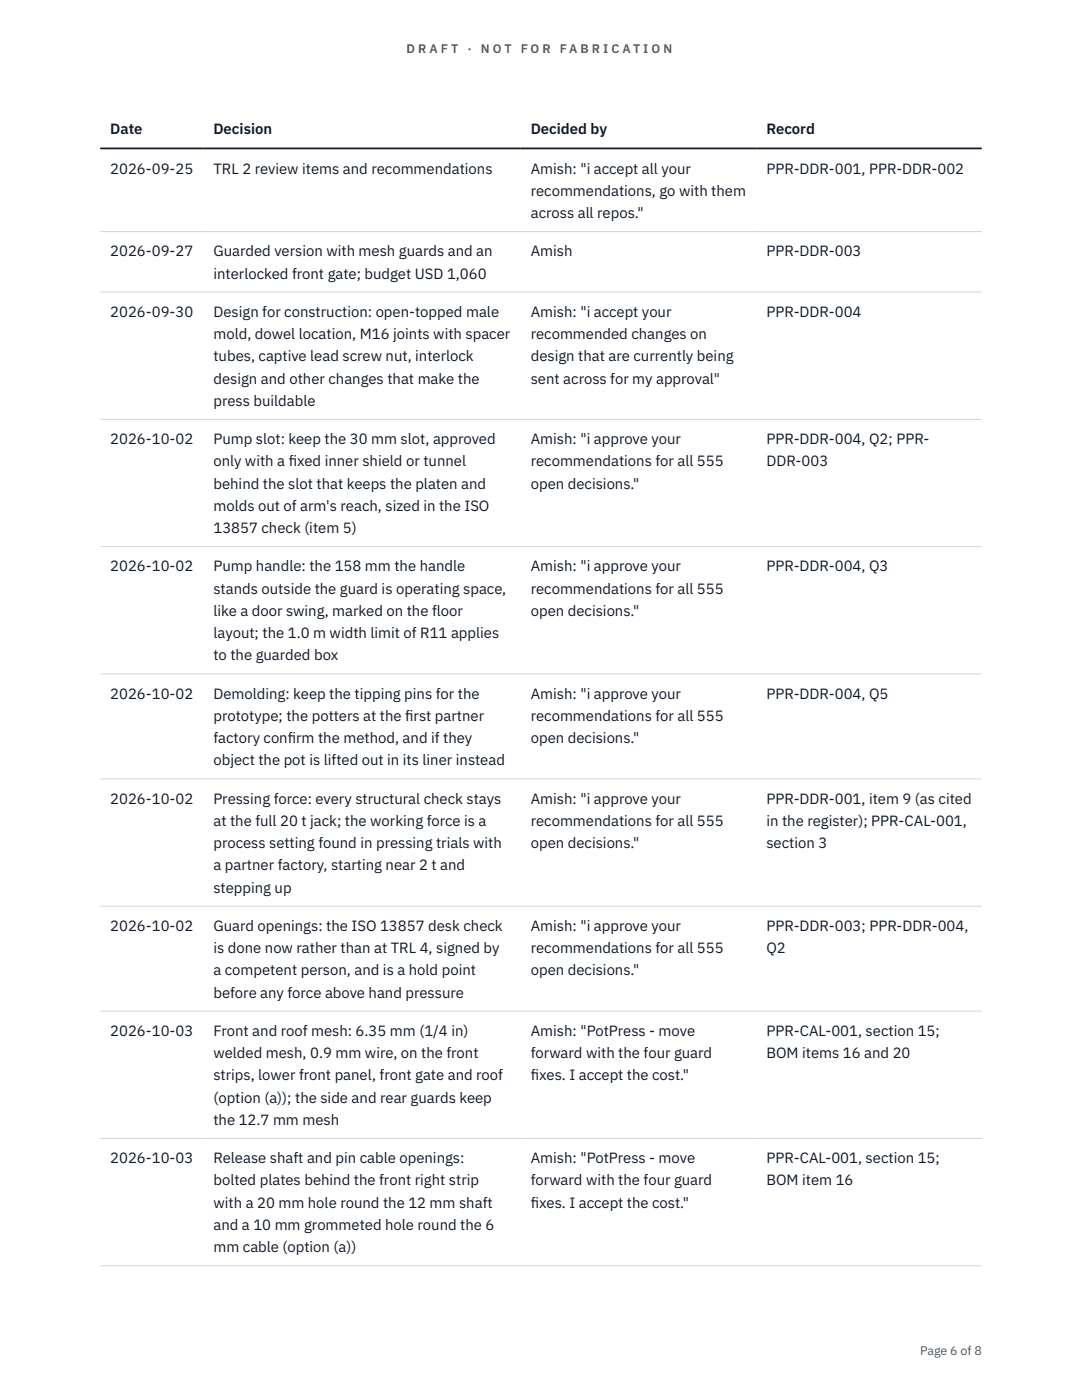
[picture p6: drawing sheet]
<svg xmlns="http://www.w3.org/2000/svg" width="216mm" height="279mm" viewBox="0 0 216 279" stroke-linecap="round" stroke-linejoin="round" font-family="sans-serif">
<defs><g id="words">
<g font-size="3" fill="#111827">
<text x="22" y="26.8">Date</text>
<text x="42.6" y="26.8">Decision</text>
<text x="105.9" y="26.8">Decided by</text>
<text x="152.9" y="26.8">Record</text>
<text x="22" y="34.6">2026-09-25</text>
<text x="42.6" y="34.6">TRL 2 review items and recommendations</text>
<text x="105.9" y="34.6">Amish: &quot;i accept all your</text>
<text x="152.9" y="34.6">PPR-DDR-001, PPR-DDR-002</text>
<text x="105.9" y="39.1">recommendations, go with them</text>
<text x="105.9" y="43.5">across all repos.&quot;</text>
<text x="22" y="51.1">2026-09-27</text>
<text x="42.6" y="51.1">Guarded version with mesh guards and an</text>
<text x="105.9" y="51.1">Amish</text>
<text x="152.9" y="51.1">PPR-DDR-003</text>
<text x="42.6" y="55.6">interlocked front gate; budget USD 1,060</text>
<text x="22" y="63.2">2026-09-30</text>
<text x="42.6" y="63.2">Design for construction: open-topped male</text>
<text x="105.9" y="63.2">Amish: &quot;i accept your</text>
<text x="152.9" y="63.2">PPR-DDR-004</text>
<text x="42.6" y="67.7">mold, dowel location, M16 joints with spacer</text>
<text x="105.9" y="67.7">recommended changes on</text>
<text x="42.6" y="72.1">tubes, captive lead screw nut, interlock</text>
<text x="42.6" y="76.5">design and other changes that make the</text>
<text x="105.9" y="72.1">design that are currently being</text>
<text x="105.9" y="76.5">sent across for my approval&quot;</text>
<text x="42.6" y="81">press buildable</text>
<text x="22" y="88.6">2026-10-02</text>
<text x="42.6" y="88.6">Pump slot: keep the 30 mm slot, approved</text>
<text x="105.9" y="88.6">Amish: &quot;i approve your</text>
<text x="152.9" y="88.6">PPR-DDR-004, Q2; PPR-</text>
<text x="42.6" y="93.1">only with a f</text>
<text x="57.6" y="93.1">ixed inner shield or tunnel</text>
<text x="105.9" y="93.1">recommendations for all 555</text>
<text x="152.9" y="93.1">DDR-003</text>
<text x="42.6" y="97.5">behind the slot that keeps the platen and</text>
<text x="42.6" y="101.9">molds out of arm's reach, sized in the ISO</text>
<text x="105.9" y="97.5">open decisions.&quot;</text>
<text x="42.6" y="106.4">13857 check (item 5)</text>
<text x="22" y="114">2026-10-02</text>
<text x="42.6" y="114">Pump handle: the 158 mm the handle</text>
<text x="42.6" y="118.5">stands outside the guard is operating space,</text>
<text x="105.9" y="114">Amish: &quot;i approve your</text>
<text x="105.9" y="118.5">recommendations for all 555</text>
<text x="152.9" y="114">PPR-DDR-004, Q3</text>
<text x="42.6" y="122.9">like a door swing, marked on the floor</text>
<text x="105.9" y="122.9">open decisions.&quot;</text>
<text x="42.6" y="127.3">layout; the 1.0 m width limit of R11 applies</text>
<text x="42.6" y="131.8">to the guarded box</text>
<text x="22" y="139.4">2026-10-02</text>
<text x="42.6" y="139.4">Demolding: keep the tipping pins for the</text>
<text x="42.6" y="143.9">prototype; the potters at the f</text>
<text x="80.9" y="143.9">irst partner</text>
<text x="105.9" y="139.4">Amish: &quot;i approve your</text>
<text x="105.9" y="143.9">recommendations for all 555</text>
<text x="152.9" y="139.4">PPR-DDR-004, Q5</text>
<text x="42.6" y="148.3">factory conf</text>
<text x="57.4" y="148.3">irm the method, and if they</text>
<text x="105.9" y="148.3">open decisions.&quot;</text>
<text x="42.6" y="152.7">object the pot is lifted out in its liner instead</text>
<text x="22" y="160.4">2026-10-02</text>
<text x="42.6" y="160.4">Pressing force: every structural check stays</text>
<text x="105.9" y="160.4">Amish: &quot;i approve your</text>
<text x="152.9" y="160.4">PPR-DDR-001, item 9 (as cited</text>
<text x="42.6" y="164.8">at the full 20 t jack; the working force is a</text>
<text x="105.9" y="164.8">recommendations for all 555</text>
<text x="152.9" y="164.8">in the register); PPR-CAL-001,</text>
<text x="42.6" y="169.3">process setting found in pressing trials with</text>
<text x="42.6" y="173.7">a partner factory, starting near 2 t and</text>
<text x="105.9" y="169.3">open decisions.&quot;</text>
<text x="152.9" y="169.3">section 3</text>
<text x="42.6" y="178.1">stepping up</text>
<text x="22" y="185.8">2026-10-02</text>
<text x="42.6" y="185.8">Guard openings: the ISO 13857 desk check</text>
<text x="105.9" y="185.8">Amish: &quot;i approve your</text>
<text x="152.9" y="185.8">PPR-DDR-003; PPR-DDR-004,</text>
<text x="42.6" y="190.2">is done now rather than at TRL 4, signed by</text>
<text x="105.9" y="190.2">recommendations for all 555</text>
<text x="152.9" y="190.2">Q2</text>
<text x="42.6" y="194.7">a competent person, and is a hold point</text>
<text x="105.9" y="194.7">open decisions.&quot;</text>
<text x="42.6" y="199.1">before any force above hand pressure</text>
<text x="22" y="206.7">2026-10-03</text>
<text x="42.6" y="206.7">Front and roof mesh: 6.35 mm (1/4 in)</text>
<text x="105.9" y="206.7">Amish: &quot;PotPress - move</text>
<text x="152.9" y="206.7">PPR-CAL-001, section 15;</text>
<text x="42.6" y="211.2">welded mesh, 0.9 mm wire, on the front</text>
<text x="42.6" y="215.6">strips, lower front panel, front gate and roof</text>
<text x="105.9" y="211.2">forward with the four guard</text>
<text x="105.9" y="215.6">f</text>
<text x="105.9" y="215.6">ixes. I accept the cost.&quot;</text>
<text x="152.9" y="211.2">BOM items 16 and 20</text>
<text x="42.6" y="220.1">(option (a)); the side and rear guards keep</text>
<text x="42.6" y="224.5">the 12.7 mm mesh</text>
<text x="22" y="232.1">2026-10-03</text>
<text x="42.6" y="232.1">Release shaft and pin cable openings:</text>
<text x="105.9" y="232.1">Amish: &quot;PotPress - move</text>
<text x="152.9" y="232.1">PPR-CAL-001, section 15;</text>
<text x="42.6" y="236.6">bolted plates behind the front right strip</text>
<text x="105.9" y="236.6">forward with the four guard</text>
<text x="152.9" y="236.6">BOM item 16</text>
<text x="42.6" y="241">with a 20 mm hole round the 12 mm shaft</text>
<text x="42.6" y="245.5">and a 10 mm grommeted hole round the 6</text>
<text x="105.9" y="241">f</text>
<text x="105.9" y="241">ixes. I accept the cost.&quot;</text>
<text x="42.6" y="249.9">mm cable (option (a))</text>
</g>
<g font-size="2.5" fill="#b45309">
<text x="81.1" y="10.5">D R A F T</text>
<text x="93.3" y="10.5">·</text>
<text x="95.9" y="10.5">N O T</text>
<text x="103.9" y="10.5">F O R</text>
<text x="111.7" y="10.5">F A B R I C A T I O N</text>
</g>
<text font-size="2.5" fill="#4b5563" x="183.6" y="270.3">Page 6 of 8</text>
</g></defs>
<path d="M20 46.2h175.9M20 58.3h175.9M20 83.7h175.9M20 109.1h175.9M20 134.5h175.9M20 155.4h175.9M20 180.8h175.9M20 201.8h175.9M20 227.2h175.9M20 252.6h175.9" fill="none" stroke="#d1d5db" stroke-width=".2"/>
<path d="M20 29.6h175.9" fill="none" stroke="#111827" stroke-width=".35"/>
<use href="#words"/>
</svg>
